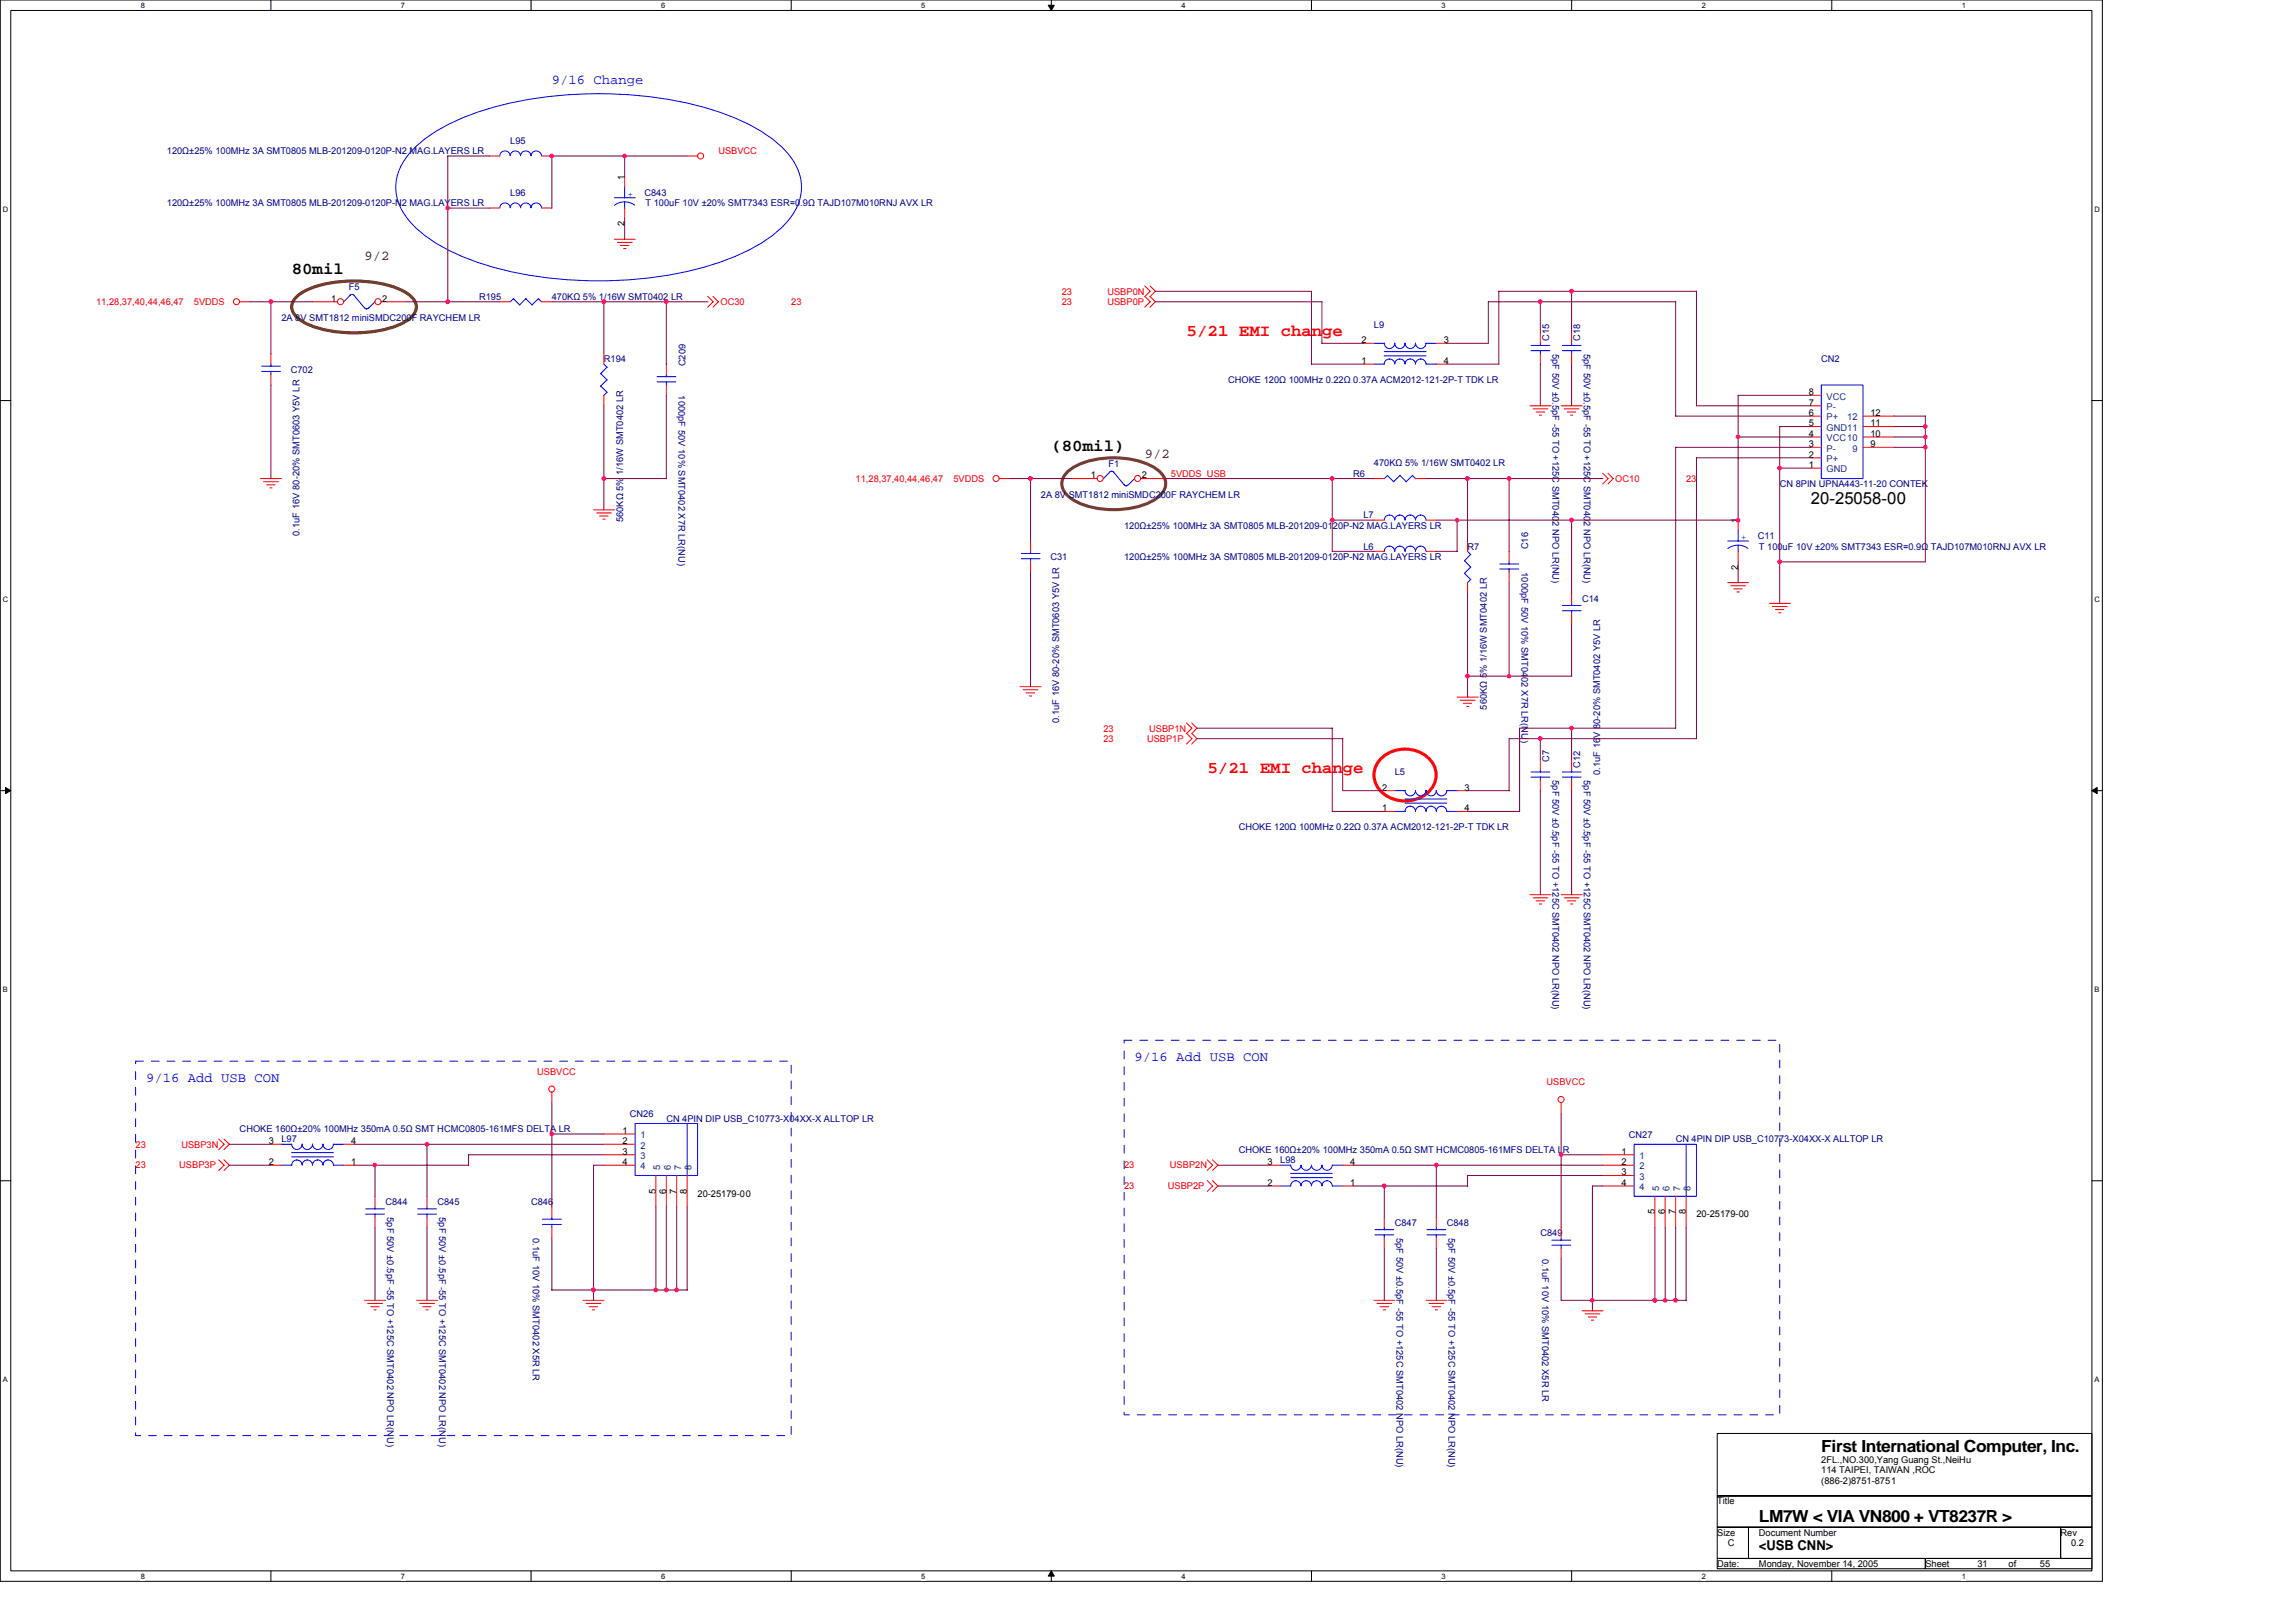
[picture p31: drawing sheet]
<svg xmlns="http://www.w3.org/2000/svg" width="297mm" height="210mm" viewBox="0 0 297 210" stroke-linecap="round" stroke-linejoin="round" font-family="sans-serif">
<defs><g id="words">
<g font-size="2.2">
<text x="37.7" y="35.5">80mil</text>
<text x="136" y="58.4">(80mil)</text>
<text x="234.3" y="65.2">20-25058-00</text>
<text x="235.6" y="187.9">First International Computer, Inc.</text>
<text x="227.6" y="197">LM7W &lt; VIA VN800 + VT8237R &gt;</text>
</g>
<g font-size="2.2" fill="#f00">
<text x="153.5" y="43.5">5/21 EMI change</text>
<text x="156.2" y="100.1">5/21 EMI change</text>
</g>
<g font-size="1.8" fill="#00f">
<text x="71.4" y="10.8">9/16 Change</text>
<text x="146.8" y="137.4">9/16 Add USB CON</text>
<text x="18.9" y="140">9/16 Add USB CON</text>
</g>
<g font-size="1.8" fill="#400000">
<text x="47.2" y="33.7">9/2</text>
<text x="148.1" y="59.3">9/2</text>
</g>
<text font-size="1.8" x="227.6" y="200.6">&lt;USB CNN&gt;</text>
<g font-size="1.2" fill="#000080">
<text x="21.6" y="20">120Ω±25% 100MHz 3A SMT0805 MLB-201209-0120P-N2 MAG.LAYERS LR</text>
<text x="66" y="18.6">L95</text>
<text x="21.6" y="26.7">120Ω±25% 100MHz 3A SMT0805 MLB-201209-0120P-N2 MAG.LAYERS LR</text>
<text x="66" y="25.3">L96</text>
<text x="83.4" y="25.3">C843</text>
<text x="83.5" y="26.7">T 100uF 10V ±20% SMT7343 ESR=0.9Ω TAJD107M010RNJ AVX LR</text>
<text x="36.4" y="41.5">2A 8V SMT1812 miniSMDC200F RAYCHEM LR</text>
<text x="45.1" y="37.6">F5</text>
<text x="62" y="38.8">R195</text>
<text x="71.4" y="38.8">470KΩ 5% 1/16W SMT0402 LR</text>
<text x="78.1" y="46.9">R194</text>
<text x="88.7" y="47.4" transform="rotate(-90 88.7 47.4)">C209</text>
<text x="177.8" y="42.4">L9</text>
<text x="200.4" y="44.2" transform="rotate(-90 200.4 44.2)">C15</text>
<text x="200.8" y="45.8" transform="rotate(90 200.8 45.8)">5pF 50V ±0.5pF -55 TO +125C SMT0402 NPO LR(NU)</text>
<text x="204.4" y="44.2" transform="rotate(-90 204.4 44.2)">C18</text>
<text x="204.9" y="45.8" transform="rotate(90 204.9 45.8)">5pF 50V ±0.5pF -55 TO +125C SMT0402 NPO LR(NU)</text>
<text x="235.6" y="46.9">CN2</text>
<text x="37.6" y="48.2">C702</text>
<text x="87.8" y="51.2" transform="rotate(90 87.8 51.2)">1000pF 50V 10% SMT0402 X7R LR(NU)</text>
<text x="158.9" y="49.6">CHOKE 120Ω 100MHz 0.22Ω 0.37A ACM2012-121-2P-T TDK LR</text>
<text x="134.7" y="64.4">2A 8V SMT1812 miniSMDC200F RAYCHEM LR</text>
<text x="143.4" y="60.5">F1</text>
<text x="175" y="61.7">R6</text>
<text x="177.8" y="60.3">470KΩ 5% 1/16W SMT0402 LR</text>
<text x="230.2" y="63">CN 8PIN UPNA443-11-20 CONTEK</text>
<text x="38.7" y="69.3" transform="rotate(-90 38.7 69.3)">0.1uF 16V 80-20% SMT0603 Y5V LR</text>
<text x="80.6" y="67.6" transform="rotate(-90 80.6 67.6)">560KΩ 5% 1/16W SMT0402 LR</text>
<text x="145.4" y="68.4">120Ω±25% 100MHz 3A SMT0805 MLB-201209-0120P-N2 MAG.LAYERS LR</text>
<text x="176.4" y="67.1">L7</text>
<text x="176.4" y="71.1">L6</text>
<text x="189.9" y="71.1">R7</text>
<text x="197.7" y="71.1" transform="rotate(-90 197.7 71.1)">C16</text>
<text x="227.4" y="69.8">C11</text>
<text x="227.6" y="71.1">T 100uF 10V ±20% SMT7343 ESR=0.9Ω TAJD107M010RNJ AVX LR</text>
<text x="135.9" y="72.5">C31</text>
<text x="145.4" y="72.5">120Ω±25% 100MHz 3A SMT0805 MLB-201209-0120P-N2 MAG.LAYERS LR</text>
<text x="196.8" y="74" transform="rotate(90 196.8 74)">1000pF 50V 10% SMT0402 X7R LR(NU)</text>
<text x="204.7" y="77.9">C14</text>
<text x="137" y="93.6" transform="rotate(-90 137 93.6)">0.1uF 16V 80-20% SMT0603 Y5V LR</text>
<text x="192.3" y="91.8" transform="rotate(-90 192.3 91.8)">560KΩ 5% 1/16W SMT0402 LR</text>
<text x="180.4" y="100.3">L5</text>
<text x="200.4" y="98.6" transform="rotate(-90 200.4 98.6)">C7</text>
<text x="200.8" y="101" transform="rotate(90 200.8 101)">5pF 50V ±0.5pF -55 TO +125C SMT0402 NPO LR(NU)</text>
<text x="204.4" y="99.4" transform="rotate(-90 204.4 99.4)">C12</text>
<text x="204.9" y="101" transform="rotate(90 204.9 101)">5pF 50V ±0.5pF -55 TO +125C SMT0402 NPO LR(NU)</text>
<text x="207" y="100.3" transform="rotate(-90 207 100.3)">0.1uF 16V 80-20% SMT0402 Y5V LR</text>
<text x="160.2" y="107.5">CHOKE 120Ω 100MHz 0.22Ω 0.37A ACM2012-121-2P-T TDK LR</text>
<text x="31" y="146.5">CHOKE 160Ω±20% 100MHz 350mA 0.5Ω SMT HCMC0805-161MFS DELTA LR</text>
<text x="36.4" y="147.8">L97</text>
<text x="81.5" y="144.6">CN26</text>
<text x="86.2" y="145.2">CN 4PIN DIP USB_C10773-X04XX-X ALLTOP LR</text>
<text x="160.2" y="149.2">CHOKE 160Ω±20% 100MHz 350mA 0.5Ω SMT HCMC0805-161MFS DELTA LR</text>
<text x="210.7" y="147.3">CN27</text>
<text x="216.8" y="147.8">CN 4PIN DIP USB_C10773-X04XX-X ALLTOP LR</text>
<text x="49.9" y="155.9">C844</text>
<text x="56.6" y="155.9">C845</text>
<text x="68.7" y="155.9">C846</text>
<text x="165.6" y="150.5">L98</text>
<text x="50.1" y="157.5" transform="rotate(90 50.1 157.5)">5pF 50V ±0.5pF -55 TO +125C SMT0402 NPO LR(NU)</text>
<text x="56.8" y="157.5" transform="rotate(90 56.8 157.5)">5pF 50V ±0.5pF -55 TO +125C SMT0402 NPO LR(NU)</text>
<text x="68.9" y="160.2" transform="rotate(90 68.9 160.2)">0.1uF 10V 10% SMT0402 X5R LR</text>
<text x="180.4" y="158.6">C847</text>
<text x="180.7" y="160.2" transform="rotate(90 180.7 160.2)">5pF 50V ±0.5pF -55 TO +125C SMT0402 NPO LR(NU)</text>
<text x="187.2" y="158.6">C848</text>
<text x="187.4" y="160.2" transform="rotate(90 187.4 160.2)">5pF 50V ±0.5pF -55 TO +125C SMT0402 NPO LR(NU)</text>
<text x="199.3" y="160">C849</text>
<text x="199.5" y="162.9" transform="rotate(90 199.5 162.9)">0.1uF 10V 10% SMT0402 X5R LR</text>
</g>
<g font-size="1.2">
<text x="80.8" y="23.3" transform="rotate(-90 80.8 23.3)">1</text>
<text x="80.8" y="29.3" transform="rotate(-90 80.8 29.3)">2</text>
<text x="42.8" y="39">1</text>
<text x="49.5" y="39">2</text>
<text x="176.1" y="44.4">2</text>
<text x="176.1" y="47.1">1</text>
<text x="186.8" y="44.4">3</text>
<text x="186.8" y="47.1">4</text>
<text x="234" y="53.8">6</text>
<text x="234" y="52.5">7</text>
<text x="234" y="51.1">8</text>
<text x="242" y="53.8">12</text>
<text x="234" y="59.2">2</text>
<text x="234" y="57.9">3</text>
<text x="234" y="56.5">4</text>
<text x="234" y="55.2">5</text>
<text x="242" y="57.9">9</text>
<text x="242" y="56.5">10</text>
<text x="242" y="55.2">11</text>
<text x="141.1" y="61.9">1</text>
<text x="147.7" y="61.9">2</text>
<text x="234" y="60.6">1</text>
<text x="224.9" y="67.7" transform="rotate(-90 224.9 67.7)">1</text>
<text x="224.9" y="73.7" transform="rotate(-90 224.9 73.7)">2</text>
<text x="178.8" y="102.3">2</text>
<text x="178.8" y="105">1</text>
<text x="189.5" y="102.3">3</text>
<text x="189.5" y="105">4</text>
<text x="34.8" y="148.1">3</text>
<text x="45.4" y="148.1">4</text>
<text x="80.5" y="146.7">1</text>
<text x="80.5" y="148.1">2</text>
<text x="80.5" y="149.4">3</text>
<text x="209.8" y="149.4">1</text>
<text x="34.8" y="150.8">2</text>
<text x="45.4" y="150.8">1</text>
<text x="80.5" y="150.8">4</text>
<text x="84.8" y="154.5" transform="rotate(-90 84.8 154.5)">5</text>
<text x="86.2" y="154.5" transform="rotate(-90 86.2 154.5)">6</text>
<text x="87.5" y="154.5" transform="rotate(-90 87.5 154.5)">7</text>
<text x="88.9" y="154.5" transform="rotate(-90 88.9 154.5)">8</text>
<text x="90.3" y="154.9">20-25179-00</text>
<text x="164" y="153.5">2</text>
<text x="164" y="150.8">3</text>
<text x="174.7" y="153.5">1</text>
<text x="174.7" y="150.8">4</text>
<text x="209.8" y="150.8">2</text>
<text x="209.8" y="152.1">3</text>
<text x="209.8" y="153.5">4</text>
<text x="214.1" y="157.2" transform="rotate(-90 214.1 157.2)">5</text>
<text x="215.4" y="157.2" transform="rotate(-90 215.4 157.2)">6</text>
<text x="216.8" y="157.2" transform="rotate(-90 216.8 157.2)">7</text>
<text x="218.1" y="157.2" transform="rotate(-90 218.1 157.2)">8</text>
<text x="219.5" y="157.5">20-25179-00</text>
<text x="235.6" y="189.3">2FL.,NO.300,Yang Guang St.,NeiHu</text>
<text x="235.6" y="190.6">114 TAIPEI, TAIWAN ,ROC</text>
<text x="222.2" y="194.7">Title</text>
<text x="235.6" y="192">(886-2)8751-8751</text>
<text x="222.2" y="198.7">Size</text>
<text x="222.2" y="202.8">Date:</text>
<text x="223.5" y="200.1">C</text>
<text x="227.6" y="198.7">Document Number</text>
<text x="227.6" y="202.8">Monday, November 14, 2005</text>
<text x="249.1" y="202.8">Sheet</text>
<text x="255.8" y="202.8">31</text>
<text x="259.9" y="202.8">of</text>
<text x="263.9" y="202.8">55</text>
<text x="266.6" y="198.7">Rev</text>
<text x="267.9" y="200.1">0.2</text>
</g>
<g font-size="1.2" fill="#f00">
<text x="92.9" y="20">USBVCC</text>
<text x="12.4" y="39.5">11,28,37,40,44,46,47</text>
<text x="25.1" y="39.5">5VDDS</text>
<text x="93.2" y="39.5">OC30</text>
<text x="102.4" y="39.5">23</text>
<text x="137.4" y="38.1">23</text>
<text x="137.4" y="39.5">23</text>
<text x="143.3" y="38.1">USBP0N</text>
<text x="143.3" y="39.5">USBP0P</text>
<text x="110.7" y="62.4">11,28,37,40,44,46,47</text>
<text x="123.4" y="62.4">5VDDS</text>
<text x="151.5" y="61.7">5VDDS_USB</text>
<text x="209" y="62.4">OC10</text>
<text x="218.1" y="62.4">23</text>
<text x="142.7" y="94.7">23</text>
<text x="148.7" y="94.7">USBP1N</text>
<text x="142.7" y="96">23</text>
<text x="148.4" y="96">USBP1P</text>
<text x="69.5" y="139.1">USBVCC</text>
<text x="200.1" y="140.4">USBVCC</text>
<text x="17.5" y="148.5">23</text>
<text x="23.5" y="148.5">USBP3N</text>
<text x="17.5" y="151.2">23</text>
<text x="23.2" y="151.2">USBP3P</text>
<text x="145.4" y="151.2">23</text>
<text x="145.4" y="153.9">23</text>
<text x="151.1" y="153.9">USBP2P</text>
<text x="151.4" y="151.2">USBP2N</text>
</g>
<g font-size="1.2" fill="#00f">
<text x="81.2" y="25.5">+</text>
<text x="225.3" y="69.9">+</text>
</g>
<g font-size="1.2" fill="#004080">
<text x="236.3" y="53.1">P-</text>
<text x="236.3" y="51.7">VCC</text>
<text x="236.3" y="59.8">P+</text>
<text x="236.3" y="58.4">P-</text>
<text x="236.3" y="57.1">VCC10</text>
<text x="236.3" y="55.8">GND11</text>
<text x="236.3" y="54.4">P+</text>
<text x="239" y="54.4">12</text>
<text x="239.7" y="58.4">9</text>
<text x="236.3" y="61.1">GND</text>
<text x="82.8" y="147.3">1</text>
<text x="82.8" y="148.6">2</text>
<text x="82.8" y="150">3</text>
<text x="212.1" y="150">1</text>
<text x="82.8" y="151.3">4</text>
<text x="85.4" y="151.4" transform="rotate(-90 85.4 151.4)">5</text>
<text x="86.8" y="151.4" transform="rotate(-90 86.8 151.4)">6</text>
<text x="88.1" y="151.4" transform="rotate(-90 88.1 151.4)">7</text>
<text x="89.5" y="151.4" transform="rotate(-90 89.5 151.4)">8</text>
<text x="212.1" y="151.3">2</text>
<text x="212.1" y="152.7">3</text>
<text x="212.1" y="154">4</text>
<text x="214.7" y="154.1" transform="rotate(-90 214.7 154.1)">5</text>
<text x="216" y="154.1" transform="rotate(-90 216 154.1)">6</text>
<text x="217.4" y="154.1" transform="rotate(-90 217.4 154.1)">7</text>
<text x="218.7" y="154.1" transform="rotate(-90 218.7 154.1)">8</text>
</g>
<g font-size="1">
<text x="18.2" y="1">8</text>
<text x="51.9" y="1">7</text>
<text x="85.5" y="1">6</text>
<text x="119.2" y="1">5</text>
<text x="152.8" y="1">4</text>
<text x="186.5" y="1">3</text>
<text x="220.2" y="1">2</text>
<text x="253.8" y="1">1</text>
<text x=".4" y="27.4">D</text>
<text x="271" y="27.4">D</text>
<text x=".4" y="77.9">C</text>
<text x="271" y="77.9">C</text>
<text x=".4" y="128.4">B</text>
<text x="271" y="128.4">B</text>
<text x=".4" y="178.9">A</text>
<text x="271" y="178.9">A</text>
<text x="18.2" y="204.3">8</text>
<text x="51.9" y="204.3">7</text>
<text x="85.5" y="204.3">6</text>
<text x="119.2" y="204.3">5</text>
<text x="152.8" y="204.3">4</text>
<text x="186.5" y="204.3">3</text>
<text x="220.2" y="204.3">2</text>
<text x="253.8" y="204.3">1</text>
</g>
</g></defs>
<path d="M0 0h272v204.6h-272zM1.4 1.4h269.2v201.9h-269.2z" fill="none" stroke="#000" stroke-width=".13"/>
<g fill="#fff">
<path d="M18.2 .1h.6v1.1h-.6z"/>
<path d="M18.2 203.4h.6v1.1h-.6z"/>
</g>
<path d="M35 0v1.4M35 203.3v1.3" fill="none" stroke="#000" stroke-width=".13"/>
<g fill="#fff">
<path d="M51.9 .1h.5v1.1h-.5z"/>
<path d="M51.9 203.4h.5v1.1h-.5z"/>
</g>
<path d="M68.7 0v1.4M68.7 203.3v1.3" fill="none" stroke="#000" stroke-width=".13"/>
<g fill="#fff">
<path d="M85.5 .1h.6v1.1h-.6z"/>
<path d="M85.5 203.4h.6v1.1h-.6z"/>
</g>
<path d="M102.4 0v1.4M102.4 203.3v1.3" fill="none" stroke="#000" stroke-width=".13"/>
<g fill="#fff">
<path d="M119.2 .1h.5v1.1h-.5z"/>
<path d="M119.2 203.4h.5v1.1h-.5z"/>
</g>
<path d="M136 0v1.4M136 203.3v1.3" fill="none" stroke="#000" stroke-width=".13"/>
<path d="M135.6 .7h.8l-.4 .7zM136 203.3l.4 .7h-.8z" fill="#000" stroke="#000" stroke-width=".13"/>
<g fill="#fff">
<path d="M152.8 .1h.6v1.1h-.6z"/>
<path d="M152.8 203.4h.6v1.1h-.6z"/>
</g>
<path d="M169.7 0v1.4M169.7 203.3v1.3" fill="none" stroke="#000" stroke-width=".13"/>
<g fill="#fff">
<path d="M186.5 .1h.5v1.1h-.5z"/>
<path d="M186.5 203.4h.5v1.1h-.5z"/>
</g>
<path d="M203.3 0v1.4M203.3 203.3v1.3" fill="none" stroke="#000" stroke-width=".13"/>
<g fill="#fff">
<path d="M220.2 .1h.5v1.1h-.5z"/>
<path d="M220.2 203.4h.5v1.1h-.5z"/>
</g>
<path d="M237 0v1.4M237 203.3v1.3" fill="none" stroke="#000" stroke-width=".13"/>
<g fill="#fff">
<path d="M253.8 .1h.5v1.1h-.5z"/>
<path d="M253.8 203.4h.5v1.1h-.5z"/>
<path d="M.4 26.6h.7v1h-.7z"/>
<path d="M271 26.6h.6v1h-.6z"/>
<path d="M.4 77.1h.7v1h-.7z"/>
<path d="M271 77.1h.6v1h-.6z"/>
</g>
<path d="M0 51.8h1.4M270.6 51.8h1.4" fill="none" stroke="#000" stroke-width=".13"/>
<g fill="#fff">
<path d="M.4 127.6h.6v1h-.6z"/>
<path d="M271 127.6h.6v1h-.6z"/>
</g>
<path d="M0 102.3h1.4M270.6 102.3h1.4" fill="none" stroke="#000" stroke-width=".13"/>
<path d="M.7 101.9l.7 .4-.7 .4zM270.6 102.3l.7-.4v.8z" fill="#000" stroke="#000" stroke-width=".13"/>
<g fill="#fff">
<path d="M.4 178h.6v1.1h-.6z"/>
<path d="M271 178h.6v1.1h-.6z"/>
</g>
<path d="M0 152.8h1.4M270.6 152.8h1.4M222.2 185.5h48.4v8.1h-48.4zM222.2 193.6h48.4v4h-48.4zM222.2 197.6h4v4.1h-4zM226.2 197.6h40.4v4.1h-40.4zM266.6 197.6h4v4.1h-4zM222.2 201.7h26.9v1.3h-26.9zM249.1 201.7h21.5v1.3h-21.5z" fill="none" stroke="#000" stroke-width=".13"/>
<path d="M17.5 137.3h84.9v48.5h-84.9v-48.5M145.4 134.6h84.8v48.5h-84.8v-48.5" fill="none" stroke="#00f" stroke-width=".13" stroke-dasharray="1 1 1 1 1 1 1 1"/>
<path d="M138.3 60.9a9.8 9.8 0 0 1 7-1.6 7.4 7.4 0 0 1 5.1 2.1 1.94 1.94 0 0 1-.5 2.9 9.8 9.8 0 0 1-7 1.6 7.3 7.3 0 0 1-5.1-2.1 1.95 1.95 0 0 1 .5-2.9z" fill="none" stroke="#804040" stroke-width=".4"/>
<path d="M38.1 38.7a8.3 8.3 0 0 1 5.1-2.2 15.8 15.8 0 0 1 9.1 1.2 2.51 2.51 0 0 1 1.6 2 2.53 2.53 0 0 1-1.6 2 15.9 15.9 0 0 1-10.2 1 7.5 7.5 0 0 1-4-1.9 1.58 1.58 0 0 1 0-2.1z" fill="none" stroke="#804000" stroke-width=".4"/>
<path d="M178.9 97.9a4.4 4.4 0 0 1 6.6 1.1 3.2 3.2 0 0 1-2.2 4.4 4.3 4.3 0 0 1-5.2-1.8 2.95 2.95 0 0 1 .8-3.7z" fill="none" stroke="#f00" stroke-width=".4"/>
<g fill="none" stroke="#00f" stroke-width=".13">
<path d="M53.7 19a22.3 22.3 0 0 1 8.6-4.7 52.8 52.8 0 0 1 30.3 0 22.4 22.4 0 0 1 8.6 4.7 6.7 6.7 0 0 1 2.1 7.4 12.1 12.1 0 0 1-5.8 5.6 39.7 39.7 0 0 1-15.3 4.1 50.2 50.2 0 0 1-21.7-2.6 18.5 18.5 0 0 1-7.7-5 6.2 6.2 0 0 1 0-8.5zM45.3 38.2l-.8 .9M45.8 38.2l1.4 1.7M45.8 38.2l-.3-.1-.2 .1M47.2 39.8l.2 .2 .3-.2M48.5 39l-.8 .9M64.7 26.9a.68 .68 0 0 1 .6-.6 .68 .68 0 0 1 .7 .6 .67 .67 0 0 1 .7-.6 .67 .67 0 0 1 .6 .6 .68 .68 0 0 1 .7-.6 .68 .68 0 0 1 .7 .6 .68 .68 0 0 1 .7-.6 .68 .68 0 0 1 .7 .6M64.7 20.2a.68 .68 0 0 1 .6-.7 .68 .68 0 0 1 .7 .7 .67 .67 0 0 1 .7-.7 .67 .67 0 0 1 .6 .7 .68 .68 0 0 1 .7-.7 .68 .68 0 0 1 .7 .7 .68 .68 0 0 1 .7-.7 .68 .68 0 0 1 .7 .7M66.4 38.7l.8 .8M66.4 38.6l-.4 .5M68 38.7l.9 .8M68 38.6l-.8 .9"/>
<path d="M69.7 38.7l.4 .4M69.7 38.6l-.9 .9M79.5 25.6h2.7M80.8 24.2v1.4M80.8 26.1v.8M82.1 26.5a2.15 2.15 0 0 0-1.3-.4 2.08 2.08 0 0 0-1.3 .5M33.8 48.1h2.5M33.8 47.4h2.5M35 47.1v.3M35 48v.5M77.7 48.3l.8 .9M77.7 50l.8 .8"/>
<path d="M78.1 47.1l.4 .4M78.5 47.5l-.8 .9M78.5 49.1l-.8 .9M78.5 50.8l-.4 .4M85 49.4h2.4M85 48.7h2.4M86.2 48.5v.3M86.2 49.4v.4M177.8 47.1h1.3M177.8 44.4h1.3M179.1 46.1h5.4M179.1 44.4a.68 .68 0 0 0 .7 .7 .68 .68 0 0 0 .6-.7 .67 .67 0 0 0 .7 .7 .67 .67 0 0 0 .7-.7 .68 .68 0 0 0 .7 .7 .68 .68 0 0 0 .6-.7 .68 .68 0 0 0 .7 .7 .68 .68 0 0 0 .7-.7"/>
<path d="M179.1 47.1a.68 .68 0 0 1 .7-.6 .68 .68 0 0 1 .6 .6 .67 .67 0 0 1 .7-.6 .67 .67 0 0 1 .7 .6 .68 .68 0 0 1 .7-.6 .68 .68 0 0 1 .6 .6 .68 .68 0 0 1 .7-.6 .68 .68 0 0 1 .7 .6M179.1 45.5h5.4M184.5 47.1h1.3M184.5 44.4h1.3M198.1 45.4h2.4M198.1 44.7h2.4M199.3 44.4v.3M199.3 45.4v.4M202.1 45.4h2.5M202.1 44.7h2.5M203.3 44.4v.3M203.3 45.4v.4"/>
<path d="M235.6 49.8h5.4v12.1h-5.4zM132.1 72.3h2.5M132.1 71.6h2.5M133.3 71.4v.2M133.3 72.3v.4M143.5 61.1l.3-.1 .3 .1 1.3 1.6M143.6 61.1l-.9 .8M145.4 62.7l.3 .2 .2-.2M146.8 61.9l-.8 .8M179.1 67.3a.68 .68 0 0 1 .7-.6 .68 .68 0 0 1 .6 .6 .67 .67 0 0 1 .7-.6 .67 .67 0 0 1 .7 .6 .68 .68 0 0 1 .7-.6 .68 .68 0 0 1 .6 .6 .68 .68 0 0 1 .7-.6 .68 .68 0 0 1 .7 .6M179.1 71.3a.68 .68 0 0 1 .7-.6 .68 .68 0 0 1 .6 .6 .67 .67 0 0 1 .7-.6 .67 .67 0 0 1 .7 .6 .68 .68 0 0 1 .7-.6 .68 .68 0 0 1 .6 .6 .68 .68 0 0 1 .7-.6 .68 .68 0 0 1 .7 .6M179.1 61.9l.4-.4 .8 .9"/>
<path d="M181.1 61.5l.8 .9M181.1 61.5l-.8 .8M183.2 62l-.5-.5-.8 .8M189.5 72.6l.8 .8M189.5 74.2l.8 .8-.5 .4M189.9 71.4l.4 .4-.9 .8M190.3 73.4l-.9 .8M194 73.6h2.5M194 73h2.5M195.2 72.7v.3M195.2 73.6v.4M202.1 79h2.5"/>
<path d="M202.1 78.4h2.5M203.3 78.1v.3M203.3 79v.4M223.5 70h2.7M224.9 68.7v1.3M224.9 70.5v.9M226.1 71a2.17 2.17 0 0 0-2.6 0M198.1 99.9h2.4M199.3 99.6v.3M202.1 99.9h2.5M203.3 99.6v.3M180.4 105h1.4"/>
<path d="M180.4 102.3h1.4M181.8 103.9h5.4M181.8 102.3a.68 .68 0 0 0 .7 .7 .68 .68 0 0 0 .6-.7 .68 .68 0 0 0 .7 .7 .68 .68 0 0 0 .7-.7 .67 .67 0 0 0 .7 .7 .67 .67 0 0 0 .6-.7 .68 .68 0 0 0 .7 .7 .68 .68 0 0 0 .7-.7M181.8 105a.68 .68 0 0 1 .7-.7 .68 .68 0 0 1 .6 .7 .68 .68 0 0 1 .7-.7 .68 .68 0 0 1 .7 .7 .67 .67 0 0 1 .7-.7 .67 .67 0 0 1 .6 .7 .68 .68 0 0 1 .7-.7 .68 .68 0 0 1 .7 .7M181.8 103.4h5.4M187.2 105h1.3M187.2 102.3h1.3M198.1 100.6h2.4M199.3 100.5v.5M202.1 100.6h2.5M203.3 100.5v.5M36.4 150.8h1.3a.68 .68 0 0 1 .7-.7 .68 .68 0 0 1 .7 .7 .67 .67 0 0 1 .7-.7 .67 .67 0 0 1 .6 .7 .68 .68 0 0 1 .7-.7 .68 .68 0 0 1 .7 .7 .68 .68 0 0 1 .7-.7 .68 .68 0 0 1 .6 .7h1.4"/>
<path d="M36.4 148.1h1.3a.68 .68 0 0 0 .7 .7 .68 .68 0 0 0 .7-.7 .67 .67 0 0 0 .7 .7 .67 .67 0 0 0 .6-.7 .68 .68 0 0 0 .7 .7 .68 .68 0 0 0 .7-.7 .68 .68 0 0 0 .7 .7 .68 .68 0 0 0 .6-.7h1.4M37.7 149.2h5.4M37.7 149.7h5.5M47.3 157.1h2.4M47.3 156.4h2.4M48.5 156.2v.3M48.5 157.1v.4M54 157.1h2.5M54 156.4h2.5M55.2 156.2v.3M55.2 157.1v.4M70.2 158.5h2.4"/>
<path d="M70.2 157.8h2.4M71.4 157.5v.3M71.4 158.4v.5M82.2 145.4h8.1v6.7h-8.1zM88.9 145.4v6.7M165.6 153.5h1.4a.67 .67 0 0 1 .6-.7 .67 .67 0 0 1 .7 .7 .68 .68 0 0 1 .7-.7 .68 .68 0 0 1 .7 .7 .68 .68 0 0 1 .6-.7 .68 .68 0 0 1 .7 .7 .67 .67 0 0 1 .7-.7 .67 .67 0 0 1 .7 .7h1.3M165.6 150.8h1.4a.67 .67 0 0 0 .6 .6 .67 .67 0 0 0 .7-.6 .68 .68 0 0 0 .7 .6 .68 .68 0 0 0 .7-.6 .68 .68 0 0 0 .6 .6 .68 .68 0 0 0 .7-.6 .67 .67 0 0 0 .7 .6 .67 .67 0 0 0 .7-.6h1.3M167 151.8h5.4M167 152.4h5.4M177.9 159.8h2.4M177.9 159.1h2.4M179.1 158.9v.3"/>
<path d="M179.1 159.8v.4M184.6 159.8h2.4M184.6 159.1h2.4M185.8 158.9v.3M185.8 159.8v.4M211.4 148.1h8.1v6.7h-8.1zM218.1 148.1v6.7M200.8 161.1h2.4M200.8 160.5h2.4M202 160.2v.3M202 161.1v.4"/>
</g>
<g fill="none" stroke="#f00" stroke-width=".13">
<path d="M31 39.1h1.4M40.4 39.1h3.3M49.3 39.1h3.3M63.3 20.2h1.4M63.3 26.9h1.4M64.7 39.1h1.3M70.1 39.1h1.3M70.1 20.2h1.3M70.1 26.9h1.3M79.5 31h2.7M79.9 31.4h1.9M80.3 31.8h1.1"/>
<path d="M80.7 32.2h.3M80.8 22.9v1.3M80.8 26.9v1.4M88.9 20.2h1.4M91.6 38.4l.7 .7-.7 .7M92.2 38.4l.7 .7-.7 .7M148.1 37l.7 .7-.7 .7M148.1 38.4l.7 .7-.7 .7M148.8 37l.7 .7-.7 .7M148.8 38.4l.7 .7-.7 .7M35 45.8v1.3M35 48.5v1.3"/>
<path d="M78.1 45.8v1.3M78.1 51.2v1.3M86.2 47.1v1.4M86.2 49.8v1.4M176.4 44.4h1.4M176.4 47.1h1.4M185.8 44.4h1.4M185.8 47.1h1.4M197.9 52.5h2.8M198.3 52.9h2M198.7 53.3h1.1M199.2 53.7h.2"/>
<path d="M199.3 43.1v1.3M199.3 45.8v1.3M202 52.5h2.7M202.4 52.9h1.9M202.8 53.3h1.1M203.2 53.7h.3M203.3 43.1v1.3M203.3 45.8v1.3M234.3 52.5h1.3M234.3 59.2h1.3M234.3 57.9h1.3M234.3 56.6h1.3"/>
<path d="M234.3 55.2h1.3M234.3 53.8h1.3M234.3 51.2h1.3M241 57.9h4.1M241 56.6h4.1M241 55.2h4.1M241 53.8h4.1M33.7 61.9h2.7M34.1 62.3h1.9M34.5 62.7h1.1M34.9 63.1h.3M76.8 66h2.7"/>
<path d="M77.2 66.4h1.9M77.6 66.8h1.1M78 67.2h.3M129.3 61.9h1.3M133.3 70v1.4M133.3 72.7v1.3M138.7 61.9h3.2M147.6 61.9h3.2M177.8 61.9h1.3M177.8 67.3h1.3M177.8 71.4h1.3M183.1 61.9h1.4"/>
<path d="M184.5 67.3h1.3M184.5 71.4h1.3M189.9 70v1.4M189.9 75.4v1.4M195.2 71.4v1.3M195.2 74v1.4M203.3 76.8v1.3M203.3 79.4v1.4M207.3 61.2l.7 .7-.7 .7M208 61.2l.7 .7-.7 .7M223.5 75.4h2.7M223.9 75.8h1.9"/>
<path d="M224.3 76.2h1.1M224.7 76.6h.3M224.9 67.3v1.4M224.9 71.4v1.3M228.9 78.1h2.7M229.3 78.5h1.9M229.7 78.9h1.1M230.1 79.3h.3M234.3 60.6h1.3M132 88.9h2.7M132.4 89.3h1.9M132.8 89.7h1.1"/>
<path d="M133.2 90.1h.3M153.5 94.9l.7 .7-.7 .7M153.5 93.6l.7 .6-.7 .7M154.2 94.9l.7 .7-.7 .7M154.2 93.6l.7 .6-.7 .7M188.5 90.2h2.7M188.9 90.6h1.9M189.3 91h1.1M189.7 91.4h.3M199.3 98.3v1.3M203.3 98.3v1.3M179.1 102.3h1.3"/>
<path d="M179.1 105h1.3M188.5 102.3h1.4M188.5 105h1.4M197.9 115.8h2.8M198.3 116.2h2M198.7 116.6h1.1M199.2 117h.2M199.3 101v1.3M202 115.8h2.7M202.4 116.2h1.9M202.8 116.6h1.1M203.2 117h.3"/>
<path d="M203.3 101v1.3M28.3 147.4l.7 .7-.7 .7M28.3 150.1l.7 .7-.7 .7M29 147.4l.7 .7-.7 .7M29 150.1l.7 .7-.7 .7M35 150.8h1.4M35 148.1h1.4M44.5 150.8h1.3M44.5 148.1h1.3M48.5 154.8v1.4M48.5 157.5v1.4M55.2 154.8v1.4"/>
<path d="M55.2 157.5v1.4M71.4 141.3v1.4M71.4 156.2v1.3M71.4 158.9v1.3M78.1 150.8h4.1M78.1 148.1h4.1M78.1 149.4h4.1M78.1 146.7h4.1M84.9 152.1v4.1M86.2 152.1v4.1M87.5 152.1v4.1M88.9 152.1v4.1"/>
<path d="M156.2 150.1l.7 .7-.7 .7M156.2 152.8l.7 .7-.7 .7M156.9 150.1l.7 .7-.7 .7M156.9 152.8l.7 .7-.7 .7M164.3 150.8h1.3M164.3 153.5h1.3M173.7 150.8h1.3M173.7 153.5h1.3M179.1 157.5v1.4M185.8 157.5v1.4M202 142.7v1.4M202 158.9v1.3"/>
<path d="M207.4 150.8h4M207.4 149.4h4M207.4 152.1h4M207.4 153.5h4M214.1 154.8v4.1M215.4 154.8v4.1M216.8 154.8v4.1M218.1 154.8v4.1M47.2 168.3h2.7M47.6 168.7h1.9M48 169.1h1M48.4 169.5h.3"/>
<path d="M53.9 168.3h2.7M54.3 168.7h1.9M54.7 169.1h1.1M55.1 169.5h.3M75.4 168.3h2.7M75.8 168.7h1.9M76.2 169.1h1.1M76.6 169.5h.3M177.8 168.3h2.7M178.2 168.7h1.9M178.5 169.1h1.1M179 169.5h.3"/>
<path d="M179.1 160.2v1.3M184.5 168.3h2.7M184.9 168.7h1.9M185.3 169.1h1.1M185.7 169.5h.3M185.8 160.2v1.3M202 161.5v1.4M204.7 169.6h2.7M205.1 170h1.9M205.5 170.4h1.1M205.9 170.8h.3"/>
<circle cx="30.6" cy="39" r=".39"/>
<circle cx="44.1" cy="39" r=".39"/>
<circle cx="48.9" cy="39" r=".39"/>
<circle cx="90.6" cy="20.2" r=".39"/>
<circle cx="128.9" cy="61.9" r=".39"/>
<circle cx="142.3" cy="61.9" r=".39"/>
<circle cx="147.2" cy="61.9" r=".39"/>
<circle cx="71.4" cy="140.9" r=".39"/>
<circle cx="202" cy="142.3" r=".39"/>
</g>
<g fill="none" stroke="#800040" stroke-width=".13">
<path d="M32.3 39.1h8.1M35 39.1v6.7M52.6 39.1h12.1M57.9 26.9h5.4M63.3 20.2h-5.4v18.9M71.4 39.1h20.2M78.1 39.1v6.7M80.8 20.2v2.7M80.8 28.3v2.7M86.2 39.1v8M88.9 20.2h-17.5v6.7M149.5 37.7h20.2"/>
<path d="M149.5 39.1h21.5v5.3h5.4M169.7 37.7v9.4h6.7M199.3 39v4.1M203.3 37.7v5.4M219.5 37.7h-25.6v9.4M219.5 37.7v14.8M35 49.8v12.2M78.1 52.5v13.5M86.2 51.2v10.8M187.2 44.4h5.3v-5.3h24.3v14.7M187.2 47.1h6.7M199.3 47.1v5.4"/>
<path d="M203.3 47.1v5.4M216.8 53.8h17.5M216.8 57.9h17.5M216.8 57.9v36.3h-20.2v10.8M219.5 52.5h14.8M219.5 59.2h14.8M219.5 59.2v36.4h-24.3v6.7h-5.4M224.8 51.2h9.5M224.8 56.6h9.5M224.9 51.2v16.1h-39.1M230.2 55.2h4.1M230.2 55.2v22.9"/>
<path d="M245 53.8h4.1M245 56.6h4.1M245 57.9h4.1M245 55.2h4.1M249.1 53.8v18.9h-18.9M78.1 61.9h8.1M130.6 61.9h8.1M133.3 61.9v8.1M133.3 74v14.9M150.8 61.9h27M172.3 67.3h5.5M172.4 61.9v9.5"/>
<path d="M172.4 71.4h5.4M184.5 61.9h22.9M185.8 71.4h2.7M188.5 67.3v4.1M189.9 61.9v8.1M189.9 76.7v13.5M195.2 61.9v9.5M195.2 75.4v12.1M203.3 67.3v9.5M224.9 72.7v2.7M230.2 60.6h4.1M154.9 95.6h18.8"/>
<path d="M154.9 94.2h17.5M172.4 94.2v10.8h6.7M173.7 95.6v6.7h5.4M189.9 87.5h13.4M199.3 95.6v2.7M203.3 80.8v6.7M203.3 94.2v4.1M189.9 105h6.7M199.3 102.3v13.5M203.3 102.3v13.5M29.7 150.8h5.4M29.7 148.1h5.4"/>
<path d="M45.8 150.8h14.8M45.8 148.1h32.3M48.5 150.8v4M48.5 158.9v9.4M55.2 148.1v6.7M55.2 158.9v9.4M71.4 146.7h6.7M71.4 142.7v13.5M78.1 150.8h-1.3v17.5M78.1 149.4h-17.5v1.4M84.9 156.2v10.8M86.2 156.2v10.8"/>
<path d="M87.5 156.2v10.8M88.9 156.2v10.7l-17.5 .1v-6.8M157.6 150.8h6.7M157.6 153.5h6.7M175 150.8h32.4M175 153.5h14.9M179.1 153.5v4M185.8 150.8v6.7M202 149.4h5.4M202 144.1v14.8M207.4 152.1h-17.5v1.4M207.4 153.5h-1.4v16.2"/>
<path d="M214.1 158.9v9.4M215.4 158.9v9.4M216.8 158.9v9.4M218.1 158.9l.1 9.4h-16.2v-5.4M179.1 161.5v6.8M185.8 161.5v6.8"/>
</g>
<g fill="#f0f" stroke="#f0f" stroke-width=".13">
<circle cx="203.3" cy="67.3" r=".26"/>
<circle cx="224.8" cy="67.3" r=".25"/>
<circle cx="203.3" cy="94.2" r=".26"/>
<circle cx="188.5" cy="67.3" r=".25"/>
<circle cx="199.3" cy="95.6" r=".27"/>
<circle cx="195.2" cy="61.9" r=".26"/>
<circle cx="189.8" cy="61.9" r=".27"/>
<circle cx="199.3" cy="39" r=".27"/>
<circle cx="203.3" cy="37.7" r=".27"/>
<circle cx="172.3" cy="61.9" r=".27"/>
<circle cx="172.4" cy="67.3" r=".26"/>
<circle cx="133.3" cy="61.9" r=".27"/>
<circle cx="35" cy="39" r=".27"/>
<circle cx="78.1" cy="61.9" r=".27"/>
<circle cx="78.1" cy="39" r=".27"/>
<circle cx="57.9" cy="39" r=".27"/>
<circle cx="189.9" cy="87.5" r=".26"/>
<circle cx="230.2" cy="72.7" r=".27"/>
<circle cx="230.2" cy="60.6" r=".26"/>
<circle cx="249.1" cy="57.9" r=".26"/>
<circle cx="249.1" cy="56.5" r=".25"/>
<circle cx="249.1" cy="55.2" r=".26"/>
<circle cx="224.8" cy="56.5" r=".25"/>
<circle cx="195.2" cy="87.5" r=".25"/>
<circle cx="71.4" cy="146.7" r=".27"/>
<circle cx="86.2" cy="166.9" r=".27"/>
<circle cx="87.5" cy="166.9" r=".26"/>
<circle cx="84.8" cy="166.9" r=".27"/>
<circle cx="76.8" cy="166.9" r=".26"/>
<circle cx="55.2" cy="148.1" r=".26"/>
<circle cx="214.1" cy="168.3" r=".26"/>
<circle cx="215.4" cy="168.3" r=".25"/>
<circle cx="185.8" cy="150.8" r=".26"/>
<circle cx="202" cy="149.4" r=".26"/>
<circle cx="206" cy="168.3" r=".26"/>
<circle cx="216.8" cy="168.3" r=".26"/>
<circle cx="179.1" cy="153.5" r=".27"/>
<circle cx="86.2" cy="39" r=".27"/>
<circle cx="57.9" cy="26.9" r=".26"/>
<circle cx="71.4" cy="20.2" r=".26"/>
<circle cx="80.8" cy="20.2" r=".25"/>
<circle cx="48.5" cy="150.8" r=".26"/>
</g>
<use href="#words"/>
</svg>
